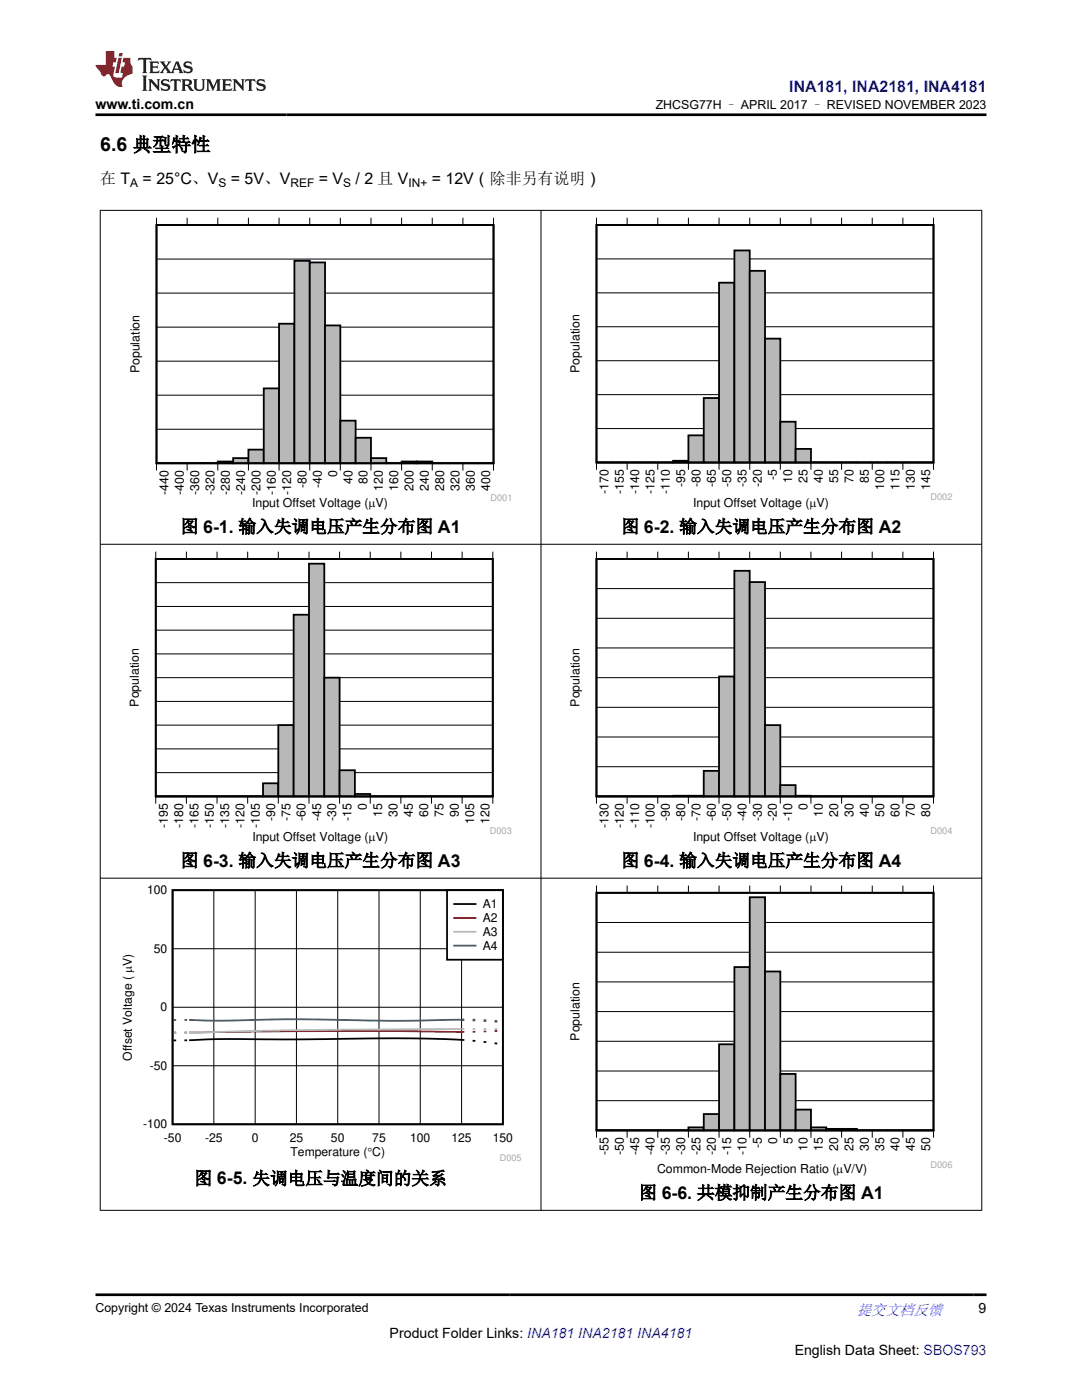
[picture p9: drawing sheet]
<svg xmlns="http://www.w3.org/2000/svg" width="216mm" height="279mm" viewBox="0 0 216 279" stroke-linecap="round" stroke-linejoin="round" font-family="sans-serif">
<defs><g id="words">
<text font-size="3.9" x="20" y="30.2">6.6 典型特性</text>
<g font-size="3.5">
<text x="36" y="106.3">图 6-1. 输入失调电压产生分布图 A1</text>
<text x="124" y="106.3">图 6-2. 输入失调电压产生分布图 A2</text>
<text x="36" y="172.9">图 6-3. 输入失调电压产生分布图 A3</text>
<text x="124" y="172.9">图 6-4. 输入失调电压产生分布图 A4</text>
<text x="38.8" y="236.4">图 6-5. 失调电压与温度间的关系</text>
<text x="127.5" y="239.2">图 6-6. 共模抑制产生分布图 A1</text>
</g>
<text font-size="3.2" fill="#00f" x="157.5" y="18.3">INA181, INA2181, INA4181</text>
<g font-size="3.2">
<text x="20" y="36.7">在 T</text>
<text x="28.5" y="36.7">= 25°C、V</text>
<text x="46.1" y="36.7">= 5V、V</text>
<text x="63.6" y="36.7">= V</text>
<text x="70.9" y="36.7">/ 2 且 V</text>
<text x="86.2" y="36.7">= 12V（除非另有说明）</text>
</g>
<text font-size="3" fill="#00f" x="171" y="262.4">提交文档反馈</text>
<g font-size="2.8">
<text x="19" y="21.7">www.ti.com.cn</text>
<text x="195.3" y="262.1">9</text>
<text x="77.8" y="266.9">Product Folder Links: INA181 INA2181 INA4181</text>
<text x="158.6" y="270.3">English Data Sheet: SBOS793</text>
</g>
<g font-size="2.5">
<text x="130.8" y="21.8">ZHCSG77H – APRIL 2017 – REVISED NOVEMBER 2023</text>
<text x="27.9" y="74.5" transform="rotate(-90 27.9 74.5)">Population</text>
<text x="115.6" y="74.4" transform="rotate(-90 115.6 74.4)">Population</text>
<text x="67.2" y="95.2" transform="rotate(-90 67.2 95.2)">0</text>
<text x="155" y="95.9" transform="rotate(-90 155 95.9)">-5</text>
<text x="33.6" y="98.8" transform="rotate(-90 33.6 98.8)">-440</text>
<text x="36.7" y="98.8" transform="rotate(-90 36.7 98.8)">-400</text>
<text x="39.7" y="98.8" transform="rotate(-90 39.7 98.8)">-360</text>
<text x="42.8" y="98.8" transform="rotate(-90 42.8 98.8)">-320</text>
<text x="45.9" y="98.8" transform="rotate(-90 45.9 98.8)">-280</text>
<text x="48.9" y="98.8" transform="rotate(-90 48.9 98.8)">-240</text>
<text x="50.3" y="101.2">Input Offset Voltage (PV)</text>
<text x="52" y="98.8" transform="rotate(-90 52 98.8)">-200</text>
<text x="55" y="98.8" transform="rotate(-90 55 98.8)">-160</text>
<text x="58.1" y="98.8" transform="rotate(-90 58.1 98.8)">-120</text>
<text x="61.1" y="97.4" transform="rotate(-90 61.1 97.4)">-80</text>
<text x="64.2" y="97.4" transform="rotate(-90 64.2 97.4)">-40</text>
<text x="70.3" y="96.6" transform="rotate(-90 70.3 96.6)">40</text>
<text x="73.4" y="96.6" transform="rotate(-90 73.4 96.6)">80</text>
<text x="76.4" y="98" transform="rotate(-90 76.4 98)">120</text>
<text x="79.5" y="98" transform="rotate(-90 79.5 98)">160</text>
<text x="82.5" y="98" transform="rotate(-90 82.5 98)">200</text>
<text x="85.6" y="98" transform="rotate(-90 85.6 98)">240</text>
<text x="88.6" y="98" transform="rotate(-90 88.6 98)">280</text>
<text x="91.7" y="98" transform="rotate(-90 91.7 98)">320</text>
<text x="94.8" y="98" transform="rotate(-90 94.8 98)">360</text>
<text x="97.8" y="98" transform="rotate(-90 97.8 98)">400</text>
<text x="121.4" y="98.6" transform="rotate(-90 121.4 98.6)">-170</text>
<text x="124.5" y="98.6" transform="rotate(-90 124.5 98.6)">-155</text>
<text x="127.5" y="98.6" transform="rotate(-90 127.5 98.6)">-140</text>
<text x="130.6" y="98.6" transform="rotate(-90 130.6 98.6)">-125</text>
<text x="133.6" y="98.6" transform="rotate(-90 133.6 98.6)">-110</text>
<text x="136.7" y="97.2" transform="rotate(-90 136.7 97.2)">-95</text>
<text x="138.3" y="101.2">Input Offset Voltage (PV)</text>
<text x="139.8" y="97.2" transform="rotate(-90 139.8 97.2)">-80</text>
<text x="142.8" y="97.2" transform="rotate(-90 142.8 97.2)">-65</text>
<text x="145.9" y="97.2" transform="rotate(-90 145.9 97.2)">-50</text>
<text x="148.9" y="97.2" transform="rotate(-90 148.9 97.2)">-35</text>
<text x="152" y="97.2" transform="rotate(-90 152 97.2)">-20</text>
<text x="158.1" y="96.4" transform="rotate(-90 158.1 96.4)">10</text>
<text x="161.2" y="96.4" transform="rotate(-90 161.2 96.4)">25</text>
<text x="164.2" y="96.4" transform="rotate(-90 164.2 96.4)">40</text>
<text x="167.3" y="96.4" transform="rotate(-90 167.3 96.4)">55</text>
<text x="170.3" y="96.4" transform="rotate(-90 170.3 96.4)">70</text>
<text x="173.4" y="96.4" transform="rotate(-90 173.4 96.4)">85</text>
<text x="176.4" y="97.8" transform="rotate(-90 176.4 97.8)">100</text>
<text x="179.5" y="97.8" transform="rotate(-90 179.5 97.8)">115</text>
<text x="182.6" y="97.8" transform="rotate(-90 182.6 97.8)">130</text>
<text x="185.6" y="97.8" transform="rotate(-90 185.6 97.8)">145</text>
<text x="27.7" y="141" transform="rotate(-90 27.7 141)">Population</text>
<text x="115.6" y="141" transform="rotate(-90 115.6 141)">Population</text>
<text x="73.2" y="161.7" transform="rotate(-90 73.2 161.7)">0</text>
<text x="161.1" y="161.7" transform="rotate(-90 161.1 161.7)">0</text>
<text x="33.5" y="165.2" transform="rotate(-90 33.5 165.2)">-195</text>
<text x="36.5" y="165.2" transform="rotate(-90 36.5 165.2)">-180</text>
<text x="39.6" y="165.2" transform="rotate(-90 39.6 165.2)">-165</text>
<text x="42.7" y="165.2" transform="rotate(-90 42.7 165.2)">-150</text>
<text x="45.7" y="165.2" transform="rotate(-90 45.7 165.2)">-135</text>
<text x="48.8" y="165.2" transform="rotate(-90 48.8 165.2)">-120</text>
<text x="50.4" y="167.8">Input Offset Voltage (PV)</text>
<text x="51.8" y="165.2" transform="rotate(-90 51.8 165.2)">-105</text>
<text x="54.9" y="163.9" transform="rotate(-90 54.9 163.9)">-90</text>
<text x="57.9" y="163.9" transform="rotate(-90 57.9 163.9)">-75</text>
<text x="61" y="163.9" transform="rotate(-90 61 163.9)">-60</text>
<text x="64.1" y="163.9" transform="rotate(-90 64.1 163.9)">-45</text>
<text x="67.1" y="163.9" transform="rotate(-90 67.1 163.9)">-30</text>
<text x="70.2" y="163.9" transform="rotate(-90 70.2 163.9)">-15</text>
<text x="76.3" y="163.1" transform="rotate(-90 76.3 163.1)">15</text>
<text x="79.3" y="163.1" transform="rotate(-90 79.3 163.1)">30</text>
<text x="82.4" y="163.1" transform="rotate(-90 82.4 163.1)">45</text>
<text x="85.4" y="163.1" transform="rotate(-90 85.4 163.1)">60</text>
<text x="88.5" y="163.1" transform="rotate(-90 88.5 163.1)">75</text>
<text x="91.6" y="163.1" transform="rotate(-90 91.6 163.1)">90</text>
<text x="94.6" y="164.4" transform="rotate(-90 94.6 164.4)">105</text>
<text x="97.7" y="164.4" transform="rotate(-90 97.7 164.4)">120</text>
<text x="121.4" y="165.2" transform="rotate(-90 121.4 165.2)">-130</text>
<text x="124.5" y="165.2" transform="rotate(-90 124.5 165.2)">-120</text>
<text x="127.5" y="165.2" transform="rotate(-90 127.5 165.2)">-110</text>
<text x="130.6" y="165.2" transform="rotate(-90 130.6 165.2)">-100</text>
<text x="133.6" y="163.9" transform="rotate(-90 133.6 163.9)">-90</text>
<text x="136.7" y="163.9" transform="rotate(-90 136.7 163.9)">-80</text>
<text x="138.3" y="167.8">Input Offset Voltage (PV)</text>
<text x="139.8" y="163.9" transform="rotate(-90 139.8 163.9)">-70</text>
<text x="142.8" y="163.9" transform="rotate(-90 142.8 163.9)">-60</text>
<text x="145.9" y="163.9" transform="rotate(-90 145.9 163.9)">-50</text>
<text x="148.9" y="163.9" transform="rotate(-90 148.9 163.9)">-40</text>
<text x="152" y="163.9" transform="rotate(-90 152 163.9)">-30</text>
<text x="155" y="163.9" transform="rotate(-90 155 163.9)">-20</text>
<text x="158.1" y="163.9" transform="rotate(-90 158.1 163.9)">-10</text>
<text x="164.2" y="163.1" transform="rotate(-90 164.2 163.1)">10</text>
<text x="167.3" y="163.1" transform="rotate(-90 167.3 163.1)">20</text>
<text x="170.3" y="163.1" transform="rotate(-90 170.3 163.1)">30</text>
<text x="173.4" y="163.1" transform="rotate(-90 173.4 163.1)">40</text>
<text x="176.4" y="163.1" transform="rotate(-90 176.4 163.1)">50</text>
<text x="179.5" y="163.1" transform="rotate(-90 179.5 163.1)">60</text>
<text x="182.6" y="163.1" transform="rotate(-90 182.6 163.1)">70</text>
<text x="185.6" y="163.1" transform="rotate(-90 185.6 163.1)">80</text>
<text x="115.6" y="207.7" transform="rotate(-90 115.6 207.7)">Population</text>
<text x="121.4" y="230.5" transform="rotate(-90 121.4 230.5)">-55</text>
<text x="124.5" y="230.5" transform="rotate(-90 124.5 230.5)">-50</text>
<text x="127.5" y="230.5" transform="rotate(-90 127.5 230.5)">-45</text>
<text x="130.6" y="230.5" transform="rotate(-90 130.6 230.5)">-40</text>
<text x="133.6" y="230.5" transform="rotate(-90 133.6 230.5)">-35</text>
<text x="136.7" y="230.5" transform="rotate(-90 136.7 230.5)">-30</text>
<text x="139.8" y="230.5" transform="rotate(-90 139.8 230.5)">-25</text>
<text x="142.8" y="230.5" transform="rotate(-90 142.8 230.5)">-20</text>
<text x="145.9" y="230.5" transform="rotate(-90 145.9 230.5)">-15</text>
<text x="148.9" y="230.5" transform="rotate(-90 148.9 230.5)">-10</text>
<text x="152" y="229.2" transform="rotate(-90 152 229.2)">-5</text>
<text x="155" y="228.4" transform="rotate(-90 155 228.4)">0</text>
<text x="158.1" y="228.4" transform="rotate(-90 158.1 228.4)">5</text>
<text x="161.2" y="229.7" transform="rotate(-90 161.2 229.7)">10</text>
<text x="164.2" y="229.7" transform="rotate(-90 164.2 229.7)">15</text>
<text x="167.3" y="229.7" transform="rotate(-90 167.3 229.7)">20</text>
<text x="170.3" y="229.7" transform="rotate(-90 170.3 229.7)">25</text>
<text x="173.4" y="229.7" transform="rotate(-90 173.4 229.7)">30</text>
<text x="176.4" y="229.7" transform="rotate(-90 176.4 229.7)">35</text>
<text x="179.5" y="229.7" transform="rotate(-90 179.5 229.7)">40</text>
<text x="182.6" y="229.7" transform="rotate(-90 182.6 229.7)">45</text>
<text x="185.6" y="229.7" transform="rotate(-90 185.6 229.7)">50</text>
<text x="131.1" y="234.1">Common-Mode Rejection Ratio (PV/V)</text>
<text x="19" y="261.8">Copyright © 2024 Texas Instruments Incorporated</text>
</g>
<g font-size="2.4">
<text x="26" y="37.3">A</text>
<text x="43.6" y="37.3">S</text>
<text x="58" y="37.3">REF</text>
<text x="68.5" y="37.3">S</text>
<text x="81.5" y="37.3">IN+</text>
<text x="29.3" y="178.5">100</text>
<text x="96.3" y="181.3">A1</text>
<text x="96.3" y="184">A2</text>
<text x="30.7" y="190.1">50</text>
<text x="96.3" y="186.8">A3</text>
<text x="96.3" y="189.6">A4</text>
<text x="32" y="201.8">0</text>
<text x="26.3" y="211.7" transform="rotate(-90 26.3 211.7)">Offset Voltage ( PV)</text>
<text x="29.9" y="213.5">-50</text>
<text x="28.5" y="225.2">-100</text>
<text x="32.7" y="227.9">-50</text>
<text x="40.9" y="227.9">-25</text>
<text x="50.2" y="227.9">0</text>
<text x="57.8" y="227.9">25</text>
<text x="66" y="227.9">50</text>
<text x="74.3" y="227.9">75</text>
<text x="81.8" y="227.9">100</text>
<text x="90.1" y="227.9">125</text>
<text x="98.3" y="227.9">150</text>
<text x="58" y="230.7">Temperature (qC)</text>
</g>
<g font-size="1.8" fill="#a8a8a8">
<text x="97.9" y="100">D001</text>
<text x="185.7" y="99.8">D002</text>
<text x="97.7" y="166.4">D003</text>
<text x="185.7" y="166.4">D004</text>
<text x="99.7" y="231.8">D005</text>
<text x="185.7" y="233.1">D006</text>
</g>
</g></defs>
<path d="M31.2 44.9h67.3v47.6h-67.3zM31.2 92.5h3.1zM34.3 92.5h3zM37.3 92.5h3.1zM40.4 92.5h3.1zM43.5 92.1h3v.4h-3z" fill="none" stroke="#000" stroke-width=".36"/>
<g fill="none" stroke="#000" stroke-width=".2">
<path d="M31.2 43.5v1.4h67.3v-1.4M31.2 58.5h67.3M31.2 51.7h67.3M37.3 43.5v1.4M43.5 43.5v1.4M49.6 43.5v1.4M55.7 43.5v1.4M61.8 43.5v1.4M67.9 43.5v1.4M74 43.5v1.4M80.1 43.5v1.4M86.3 43.5v1.4"/>
<path d="M92.4 43.5v1.4M31.2 78.9h67.3M31.2 72.1h67.3M31.2 65.3h67.3M31.2 93.9v-1.4h67.3v1.4M31.2 85.7h67.3M37.3 92.5v1.4M43.5 92.5v1.4M49.6 92.5v1.4M55.7 92.5v1.4M61.8 92.5v1.4M67.9 92.5v1.4"/>
<path d="M74 92.5v1.4M80.1 92.5v1.4M86.3 92.5v1.4M92.4 92.5v1.4"/>
</g>
<path d="M31.2 92.5h12.3" fill="none" stroke="#b8b8b8" stroke-width=".2"/>
<path d="M43.5 92.3h3" fill="none" stroke="#b8b8b8" stroke-width=".35"/>
<path d="M46.5 91.4h3.1v1.1h-3.1z" fill-rule="evenodd" fill="#b8b8b8"/>
<path d="M46.5 91.4h3.1v1.1h-3.1z" fill="none" stroke="#000" stroke-width=".36"/>
<path d="M49.6 89.7h3v2.8h-3z" fill-rule="evenodd" fill="#b8b8b8"/>
<path d="M49.6 89.7h3v2.8h-3z" fill="none" stroke="#000" stroke-width=".36"/>
<path d="M52.6 77.5h3.1v15h-3.1z" fill-rule="evenodd" fill="#b8b8b8"/>
<path d="M52.6 77.5h3.1v15h-3.1z" fill="none" stroke="#000" stroke-width=".36"/>
<path d="M55.7 64.6h3.1v27.9h-3.1z" fill-rule="evenodd" fill="#b8b8b8"/>
<path d="M55.7 64.6h3v27.9h-3z" fill="none" stroke="#000" stroke-width=".36"/>
<path d="M58.7 52h3.1v40.5h-3.1z" fill-rule="evenodd" fill="#b8b8b8"/>
<path d="M58.7 52h3.1v40.5h-3.1z" fill="none" stroke="#000" stroke-width=".36"/>
<path d="M61.8 52.4h3.1v40.1h-3.1z" fill-rule="evenodd" fill="#b8b8b8"/>
<path d="M61.8 52.4h3.1v40.1h-3.1z" fill="none" stroke="#000" stroke-width=".36"/>
<path d="M64.9 64.9h3v27.6h-3z" fill-rule="evenodd" fill="#b8b8b8"/>
<path d="M64.9 64.9h3v27.6h-3z" fill="none" stroke="#000" stroke-width=".36"/>
<path d="M67.9 84h3.1v8.5h-3.1z" fill-rule="evenodd" fill="#b8b8b8"/>
<path d="M67.9 84h3.1v8.5h-3.1z" fill="none" stroke="#000" stroke-width=".36"/>
<path d="M71 87.4h3v5.1h-3z" fill-rule="evenodd" fill="#b8b8b8"/>
<path d="M71 87.4h3v5.1h-3z" fill="none" stroke="#000" stroke-width=".36"/>
<path d="M74 91.4h3.1v1.1h-3.1z" fill-rule="evenodd" fill="#b8b8b8"/>
<path d="M31.2 44.9h67.3v47.6h-67.3zM74 91.4h3.1v1.1h-3.1zM77.1 92.5h3zM80.1 92.1h3.1v.4h-3.1zM83.2 92.1h3.1v.4h-3.1zM86.3 92.5h3zM89.3 92.5h3.1zM92.4 92.5h3zM95.4 92.5h3.1z" fill="none" stroke="#000" stroke-width=".36"/>
<path d="M77.1 92.5h3M86.3 92.5h12.2" fill="none" stroke="#b8b8b8" stroke-width=".2"/>
<path d="M80.1 92.3h6.2" fill="none" stroke="#b8b8b8" stroke-width=".35"/>
<path d="M113.9 43.4h76.1v58.3h-76.1z" fill-rule="evenodd" fill="#fff"/>
<path d="M119 44.9h67.3v47.4h-67.3zM119 92.3h3.1zM122.1 92.3h3zM125.1 92.3h3.1zM128.2 92.3h3.1zM131.3 92.3h3zM134.3 92h3.1v.3h-3.1z" fill="none" stroke="#000" stroke-width=".36"/>
<g fill="none" stroke="#000" stroke-width=".2">
<path d="M119 43.5v1.4h67.3v-1.4M119 58.4h67.3M119 51.7h67.3M125.1 43.5v1.4M131.3 43.5v1.4M137.4 43.5v1.4M143.5 43.5v1.4M149.6 43.5v1.4M155.7 43.5v1.4M161.8 43.5v1.4M167.9 43.5v1.4M174 43.5v1.4"/>
<path d="M180.2 43.5v1.4M119 78.8h67.3M119 72h67.3M119 65.2h67.3M119 93.7v-1.4h67.3v1.4M119 85.5h67.3M125.1 92.3v1.4M131.3 92.3v1.4M137.4 92.3v1.4M143.5 92.3v1.4M149.6 92.3v1.4M155.7 92.3v1.4"/>
<path d="M161.8 92.3v1.4M167.9 92.3v1.4M174 92.3v1.4M180.2 92.3v1.4"/>
</g>
<path d="M119 92.3h15.3" fill="none" stroke="#b8b8b8" stroke-width=".2"/>
<path d="M134.3 92.1h3.1" fill="none" stroke="#b8b8b8" stroke-width=".35"/>
<path d="M137.4 86.9h3v5.4h-3z" fill-rule="evenodd" fill="#b8b8b8"/>
<path d="M137.4 86.9h3v5.4h-3z" fill="none" stroke="#000" stroke-width=".36"/>
<path d="M140.4 79.4h3.1v12.9h-3.1z" fill-rule="evenodd" fill="#b8b8b8"/>
<path d="M140.4 79.4h3.1v12.9h-3.1z" fill="none" stroke="#000" stroke-width=".36"/>
<path d="M143.5 56.4h3v35.9h-3z" fill-rule="evenodd" fill="#b8b8b8"/>
<path d="M143.5 56.4h3v35.9h-3z" fill="none" stroke="#000" stroke-width=".36"/>
<path d="M146.5 50h3.1v42.3h-3.1z" fill-rule="evenodd" fill="#b8b8b8"/>
<path d="M146.5 50h3.1v42.3h-3.1z" fill="none" stroke="#000" stroke-width=".36"/>
<path d="M149.6 54h3.1v38.3h-3.1z" fill-rule="evenodd" fill="#b8b8b8"/>
<path d="M149.6 54.1h3.1v38.2h-3.1z" fill="none" stroke="#000" stroke-width=".36"/>
<path d="M152.7 67.6h3v24.7h-3z" fill-rule="evenodd" fill="#b8b8b8"/>
<path d="M152.7 67.6h3v24.7h-3z" fill="none" stroke="#000" stroke-width=".36"/>
<path d="M155.7 84.2h3.1v8.1h-3.1z" fill-rule="evenodd" fill="#b8b8b8"/>
<path d="M155.7 84.2h3.1v8.1h-3.1z" fill="none" stroke="#000" stroke-width=".36"/>
<path d="M158.8 89.6h3v2.7h-3z" fill-rule="evenodd" fill="#b8b8b8"/>
<path d="M119 44.9h67.3v47.4h-67.3zM158.8 89.6h3v2.7h-3zM161.8 92.3h3.1zM164.9 92.3h3zM167.9 92.3h3.1zM171 92.3h3zM174 92.3h3.1zM177.1 92.3h3.1zM180.2 92.3h3zM183.2 92.3h3.1z" fill="none" stroke="#000" stroke-width=".36"/>
<path d="M161.8 92.3h24.5" fill="none" stroke="#b8b8b8" stroke-width=".2"/>
<path d="M25.9 110h76.2v58.3h-76.2z" fill-rule="evenodd" fill="#fff"/>
<path d="M31.1 111.5h67.2v47.4h-67.2zM31.1 158.9h3zM34.1 158.9h3.1zM37.2 158.9h3.1zM40.3 158.9h3zM43.3 158.9h3.1zM46.4 158.9h3zM49.4 158.9h3.1z" fill="none" stroke="#000" stroke-width=".36"/>
<g fill="none" stroke="#000" stroke-width=".2">
<path d="M31.1 110.1v1.4h67.2v-1.4M31.1 116.3h67.2M37.2 110.1v1.4M43.3 110.1v1.4M49.4 110.1v1.4M55.5 110.1v1.4M61.7 110.1v1.4M67.8 110.1v1.4M73.9 110.1v1.4M80 110.1v1.4M86.1 110.1v1.4M92.2 110.1v1.4"/>
<path d="M31.1 140h67.2M31.1 135.2h67.2M31.1 130.5h67.2M31.1 125.8h67.2M31.1 121h67.2M31.1 154.2h67.2M31.1 149.5h67.2M31.1 144.7h67.2M37.2 158.9v1.5M43.3 158.9v1.5M49.4 158.9v1.5M55.5 158.9v1.5"/>
<path d="M61.7 158.9v1.5M67.8 158.9v1.5M73.9 158.9v1.5M80 158.9v1.5M86.1 158.9v1.5M92.2 158.9v1.5M31.1 160.4v-1.5h67.2v1.5"/>
</g>
<path d="M31.1 158.9h21.4" fill="none" stroke="#b8b8b8" stroke-width=".2"/>
<path d="M52.5 156.3h3.1v2.6h-3.1z" fill-rule="evenodd" fill="#b8b8b8"/>
<path d="M52.5 156.3h3v2.6h-3z" fill="none" stroke="#000" stroke-width=".36"/>
<path d="M55.5 144.7h3.1v14.2h-3.1z" fill-rule="evenodd" fill="#b8b8b8"/>
<path d="M55.5 144.7h3.1v14.2h-3.1z" fill="none" stroke="#000" stroke-width=".36"/>
<path d="M58.6 122.7h3.1v36.2h-3.1z" fill-rule="evenodd" fill="#b8b8b8"/>
<path d="M58.6 122.7h3.1v36.2h-3.1z" fill="none" stroke="#000" stroke-width=".36"/>
<path d="M61.7 112.5h3v46.4h-3z" fill-rule="evenodd" fill="#b8b8b8"/>
<path d="M61.7 112.5h3v46.4h-3z" fill="none" stroke="#000" stroke-width=".36"/>
<path d="M64.7 135.2h3.1v23.7h-3.1z" fill-rule="evenodd" fill="#b8b8b8"/>
<path d="M64.7 135.2h3.1v23.7h-3.1z" fill="none" stroke="#000" stroke-width=".36"/>
<path d="M67.8 153.7h3v5.2h-3z" fill-rule="evenodd" fill="#b8b8b8"/>
<path d="M67.8 153.7h3v5.2h-3z" fill="none" stroke="#000" stroke-width=".36"/>
<path d="M70.8 158.5h3.1v.4h-3.1z" fill-rule="evenodd" fill="#b8b8b8"/>
<path d="M31.1 111.5h67.2v47.4h-67.2zM70.8 158.5h3.1v.4h-3.1zM73.9 158.9h3zM76.9 158.9h3.1zM80 158.9h3zM83 158.9h3.1zM86.1 158.9h3.1zM89.2 158.9h3zM92.2 158.9h3.1zM95.3 158.9h3z" fill="none" stroke="#000" stroke-width=".36"/>
<path d="M73.9 158.9h24.4" fill="none" stroke="#b8b8b8" stroke-width=".2"/>
<path d="M113.8 110h76.3v58.3h-76.3z" fill-rule="evenodd" fill="#fff"/>
<path d="M119 111.5h67.3v47.4h-67.3zM119 158.9h3.1zM122.1 158.9h3zM125.1 158.9h3.1zM128.2 158.9h3zM131.2 158.9h3.1zM134.3 158.8h3.1v.1h-3.1zM137.4 158.8h3v.1h-3z" fill="none" stroke="#000" stroke-width=".36"/>
<g fill="none" stroke="#000" stroke-width=".2">
<path d="M119 110.1v1.4h67.3v-1.4M119 117.5h67.3M125.1 110.1v1.4M131.2 110.1v1.4M137.4 110.1v1.4M143.5 110.1v1.4M149.6 110.1v1.4M155.7 110.1v1.4M161.8 110.1v1.4M167.9 110.1v1.4M174 110.1v1.4M180.2 110.1v1.4"/>
<path d="M119 135.2h67.3M119 129.3h67.3M119 123.4h67.3M119 153h67.3M119 147.1h67.3M119 141.2h67.3M125.1 158.9v1.5M131.2 158.9v1.5M137.4 158.9v1.5M143.5 158.9v1.5M149.6 158.9v1.5M155.7 158.9v1.5"/>
<path d="M161.8 158.9v1.5M167.9 158.9v1.5M174 158.9v1.5M180.2 158.9v1.5M119 160.4v-1.5h67.3v1.5"/>
</g>
<path d="M119 158.9h15.3M134.3 158.9h6.1" fill="none" stroke="#b8b8b8" stroke-width=".2"/>
<path d="M140.4 153.8h3.1v5.1h-3.1z" fill-rule="evenodd" fill="#b8b8b8"/>
<path d="M140.4 153.8h3.1v5.1h-3.1z" fill="none" stroke="#000" stroke-width=".36"/>
<path d="M143.5 135h3v23.9h-3z" fill-rule="evenodd" fill="#b8b8b8"/>
<path d="M143.5 135h3v23.9h-3z" fill="none" stroke="#000" stroke-width=".36"/>
<path d="M146.5 113.9h3.1v45h-3.1z" fill-rule="evenodd" fill="#b8b8b8"/>
<path d="M146.5 113.9h3.1v45h-3.1z" fill="none" stroke="#000" stroke-width=".36"/>
<path d="M149.6 116.2h3.1v42.7h-3.1z" fill-rule="evenodd" fill="#b8b8b8"/>
<path d="M149.6 116.2h3v42.7h-3z" fill="none" stroke="#000" stroke-width=".36"/>
<path d="M152.6 144.7h3.1v14.2h-3.1z" fill-rule="evenodd" fill="#b8b8b8"/>
<path d="M152.6 144.7h3.1v14.2h-3.1z" fill="none" stroke="#000" stroke-width=".36"/>
<path d="M155.7 156.7h3.1v2.2h-3.1z" fill-rule="evenodd" fill="#b8b8b8"/>
<path d="M119 111.5h67.3v47.4h-67.3zM155.7 156.7h3.1v2.2h-3.1zM158.8 158.8h3v.1h-3zM161.8 158.9h3.1zM164.9 158.9h3zM167.9 158.9h3.1zM171 158.9h3zM174 158.9h3.1zM177.1 158.9h3.1zM180.2 158.9h3zM183.2 158.9h3.1z" fill="none" stroke="#000" stroke-width=".36"/>
<path d="M158.8 158.9h3M161.8 158.9h24.5" fill="none" stroke="#b8b8b8" stroke-width=".2"/>
<path d="M24 176.7h80v55.1h-80z" fill-rule="evenodd" fill="#fff"/>
<path d="M34.4 177.7h65.9v46.7h-65.9zM34.6 207.6h.6M37.3 207.6h-.5M92.7 207.6a414.5 414.5 0 0 0-31.7-.2h-3.6a240.1 240.1 0 0 0-19.7 .2M94.3 207.7h.5M96.5 207.9l.5 .1M98.7 208.2l.5 .1" fill="none" stroke="#000" stroke-width=".35"/>
<path d="M42.7 177.7v46.7M50.9 177.7v46.7M59.2 177.7v46.7M67.4 177.7v46.7M75.6 177.7v46.7M83.9 177.7v46.7M92.1 177.7v46.7M34.4 189.3h65.9M34.4 212.7h65.9M34.4 201h65.9" fill="none" stroke="#000" stroke-width=".2"/>
<path d="M34.6 206.1h.6M37.3 206.1h-.5M92.7 205.9l-27.8-.1-27.2 .3M94.8 205.9h-.5M97 205.8h-.5M99.2 205.7l-.5 .1" fill="none" stroke="#f00" stroke-width=".35"/>
<path d="M34.6 206.2h.6M37.3 206.1h-.5M92.7 205.3l-31.7 .3-23.3 .5M94.3 205.3h.5M96.5 205.3h.5M98.7 205.3h.5" fill="none" stroke="#b8b8b8" stroke-width=".35"/>
<path d="M34.6 203.5h.6M36.8 203.5h.5M92.1 203.5a460.3 460.3 0 0 1-31.1-.1h-3.6a241.7 241.7 0 0 1-18.6 .2h-1.1" fill="none" stroke="#295c75" stroke-width=".35"/>
<path d="M92.1 203.5h.6M94.3 203.6h.5M96.5 203.7h.5M98.7 203.8h.5" fill="none" stroke="#295c75" stroke-width=".5"/>
<path d="M89.2 177.7h11.1v13.8h-11.1z" fill-rule="evenodd" fill="#fff"/>
<path d="M89.2 177.7h11.1v13.8h-11.1zM90.6 180.4h4.3" fill="none" stroke="#000" stroke-width=".35"/>
<path d="M90.6 183.2h4.3" fill="none" stroke="#f00" stroke-width=".35"/>
<path d="M90.6 186h4.3" fill="none" stroke="#b8b8b8" stroke-width=".35"/>
<path d="M90.6 188.7h4.3" fill="none" stroke="#295c75" stroke-width=".35"/>
<path d="M113.9 176.7h76.1v57.9h-76.1z" fill-rule="evenodd" fill="#fff"/>
<path d="M119 178.2h67.3v47.4h-67.3zM119 225.6h3.1zM122.1 225.6h3zM125.1 225.6h3.1zM128.2 225.6h3.1zM131.3 225.6h3zM134.3 225.6h3.1z" fill="none" stroke="#000" stroke-width=".36"/>
<g fill="none" stroke="#000" stroke-width=".2">
<path d="M119 176.7v1.5h67.3v-1.5M125.1 176.7v1.5M131.3 176.7v1.5M137.4 176.7v1.5M143.5 176.7v1.5M149.6 176.7v1.5M155.7 176.7v1.5M161.8 176.7v1.5M167.9 176.7v1.5M174 176.7v1.5M180.2 176.7v1.5M119 196h67.3"/>
<path d="M119 190h67.3M119 184.1h67.3M119 219.7h67.3M119 213.7h67.3M119 207.8h67.3M119 201.9h67.3M119 227v-1.4h67.3v1.4M125.1 225.6v1.4M131.3 225.6v1.4M137.4 225.6v1.4M143.5 225.6v1.4M149.6 225.6v1.4"/>
<path d="M155.7 225.6v1.4M161.8 225.6v1.4M167.9 225.6v1.4M174 225.6v1.4M180.2 225.6v1.4"/>
</g>
<path d="M119 225.6h18.4" fill="none" stroke="#b8b8b8" stroke-width=".2"/>
<path d="M137.4 225h3v.6h-3z" fill-rule="evenodd" fill="#b8b8b8"/>
<path d="M137.4 225h3v.6h-3z" fill="none" stroke="#000" stroke-width=".36"/>
<path d="M140.4 222.3h3.1v3.3h-3.1z" fill-rule="evenodd" fill="#b8b8b8"/>
<path d="M140.4 222.3h3.1v3.3h-3.1z" fill="none" stroke="#000" stroke-width=".36"/>
<path d="M143.5 208.4h3v17.2h-3z" fill-rule="evenodd" fill="#b8b8b8"/>
<path d="M143.5 208.4h3v17.2h-3z" fill="none" stroke="#000" stroke-width=".36"/>
<path d="M146.5 193h3.1v32.6h-3.1z" fill-rule="evenodd" fill="#b8b8b8"/>
<path d="M146.5 193h3.1v32.6h-3.1z" fill="none" stroke="#000" stroke-width=".36"/>
<path d="M149.6 179.1h3.1v46.5h-3.1z" fill-rule="evenodd" fill="#b8b8b8"/>
<path d="M149.6 179.1h3.1v46.5h-3.1z" fill="none" stroke="#000" stroke-width=".36"/>
<path d="M152.7 193.9h3v31.7h-3z" fill-rule="evenodd" fill="#b8b8b8"/>
<path d="M152.7 193.9h3v31.7h-3z" fill="none" stroke="#000" stroke-width=".36"/>
<path d="M155.7 214.3h3.1v11.3h-3.1z" fill-rule="evenodd" fill="#b8b8b8"/>
<path d="M155.7 214.3h3.1v11.3h-3.1z" fill="none" stroke="#000" stroke-width=".36"/>
<path d="M158.8 221.4h3v4.2h-3z" fill-rule="evenodd" fill="#b8b8b8"/>
<path d="M158.8 221.4h3v4.2h-3z" fill="none" stroke="#000" stroke-width=".36"/>
<path d="M161.8 225h3.1v.6h-3.1z" fill-rule="evenodd" fill="#b8b8b8"/>
<path d="M119 178.2h67.3v47.4h-67.3zM161.8 225h3.1v.6h-3.1zM164.9 225.3h3v.3h-3zM167.9 225.3h3.1v.3h-3.1zM171 225.6h3zM174 225.6h3.1zM177.1 225.6h3.1zM180.2 225.6h3zM183.2 225.6h3.1z" fill="none" stroke="#000" stroke-width=".36"/>
<path d="M164.9 225.4h6.1" fill="none" stroke="#b8b8b8" stroke-width=".31"/>
<path d="M171 225.6h15.3" fill="none" stroke="#b8b8b8" stroke-width=".2"/>
<path d="M19.9 42h176.1M20 41.9v199.7M107.9 41.9v199.7M195.9 41.9v199.7M19.9 108.6h176.1M19.9 175.3h176.1M19.9 241.5h176.1" fill="none" stroke="#000" stroke-width=".2"/>
<path d="M27.7 11.6l-.2 .5 .5-.2h.6v.1v2.2l-.2 .4h1l-.2-.4v-2.2v-.1h.5l.5 .2-.1-.5zM29.8 12.3l.2 .4v1.5l-.2 .4h1.9l.1-.6a1.08 1.08 0 0 1-1.3 .2v-.7h.6l.4 .2v-.7l-.4 .2h-.6v-.5l.2-.2a1 1 0 0 1 1 .3l-.1-.5zM31.8 12.3l1 1.1-1 1.2h.9l-.2-.2 .4-.8 .5 .8-.2 .2h1.6l-.2-.2 .1-.5h1l.1 .5-.1 .2h.9l-.2-.3-.8-2h-.5l-1 2.2-.8-1.1 .9-1.1h-.8l.2 .2-.5 .6-.3-.6 .1-.2zM35.2 12.7l.4 1h-.8zM36.8 12.4a.65 .65 0 0 0-.2 .7 .65 .65 0 0 0 .6 .5l.7 .1 .1 .3a.79 .79 0 0 1-.7 .4 .79 .79 0 0 1-.7-.5l.1 .7 .2-.1a.93 .93 0 0 0 1.1 .1 .93 .93 0 0 0 .4-1 1.46 1.46 0 0 0-1.2-.6l-.1-.3a1.09 1.09 0 0 1 1.2 .2l-.2-.6-.1 .1-.6-.2zM28.4 15.1l.2 .4v2.2l-.2 .4h1l-.2-.4v-2.2l.2-.4zM29.6 15.8l.2 .4v1.5l-.2 .4h.8l-.3-.4v-1.3l1.7 1.8v-2l.2-.4h-.8l.2 .2 .1 1.1-1.2-1.3zM32.3 15.9a.65 .65 0 0 0-.2 .8 .65 .65 0 0 0 .7 .4l.6 .2 .1 .2a.79 .79 0 0 1-.7 .4 .79 .79 0 0 1-.7-.5l.1 .7 .2-.1a.93 .93 0 0 0 1.1 .1 .93 .93 0 0 0 .4-.9 1.46 1.46 0 0 0-1.2-.6l-.1-.4a1.09 1.09 0 0 1 1.2 .2l-.2-.6-.1 .1-.6-.1zM34.1 15.8l-.1 .6a.63 .63 0 0 1 .7-.3l.1 1.6-.3 .4h1l-.2-.4v-1.6a.66 .66 0 0 1 .8 .3l-.1-.6zM36.2 15.8l.2 .4v1.5l-.2 .4h.9l-.2-.2v-.7h.5l.1 .2a.79 .79 0 0 0 1.2 .6l-1-.9a.61 .61 0 0 0 .6-.6 .61 .61 0 0 0-.5-.7zM36.9 16.1h.2a.47 .47 0 0 1 .5 .1 .47 .47 0 0 1 .1 .5l-.2 .1-.6 .1zM38.5 15.8l.2 .2a2.27 2.27 0 0 0 .4 2 1.04 1.04 0 0 0 1.7-.7v-1.3l.2-.2h-.8l.2 .4v1.1a.6 .6 0 0 1-.6 .6 .6 .6 0 0 1-.6-.6v-1.1l.3-.4zM41.1 15.8l.2 .4v1.5l-.2 .4h.7l-.2-.4v-1.4l.9 1.9 .8-1.9v1.4l-.2 .4h1l-.3-.4v-1.5l.3-.4h-.8l-.7 1.5-.7-1.5zM44.3 15.8l.2 .4v1.5l-.2 .4h1.9l.1-.6a1.09 1.09 0 0 1-1.3 .2v-.7h.6l.4 .2v-.6l-.4 .2h-.6v-.6l.2-.1a1.01 1.01 0 0 1 1 .3l-.1-.6zM46.4 15.8l.3 .4v1.5l-.3 .4h.8l-.2-.4v-1.3l1.6 1.8v-2l.2-.4h-.7l.2 .2v1.1l-1.2-1.3zM49 15.8l-.1 .6a.63 .63 0 0 1 .8-.3v1.6l-.3 .4h1l-.2-.4v-1.6a.66 .66 0 0 1 .8 .3l-.1-.6zM51.4 15.9a.65 .65 0 0 0-.2 .8 .65 .65 0 0 0 .6 .4l.6 .2 .2 .2a.79 .79 0 0 1-.8 .4 .79 .79 0 0 1-.6-.5l.1 .7 .2-.1a.93 .93 0 0 0 1 .1 .93 .93 0 0 0 .5-.9 1.46 1.46 0 0 0-1.3-.6l-.1-.4a1.09 1.09 0 0 1 1.3 .2l-.2-.6-.2 .1-.5-.1z" fill="#231f20"/>
<path d="M21.1 10.2v2.8h-2.1l.1 .3 .9 1a.95 .95 0 0 0 .9 .9 .59 .59 0 0 1 .6-.4 .59 .59 0 0 1 .5 .4l.4 .7a1.59 1.59 0 0 0 2.1 1.4 1.61 1.61 0 0 1 1-2.3l1-.3-.1-1.5a1.59 1.59 0 0 1-.4-1.7h-1.4l-.2 .9h.5l-.1 .9h-.5l-.2 1v.2l.4 .1-.2 .9h-.6a.73 .73 0 0 1-1.1-.7l.3-1.5h-.5l.2-.9h.5l.2-.9h-.5v-1.3zM23.6 11.5l-.6 3.1h.7l.6-3.1zM23.8 10.6l-.1 .6h.7l.1-.6z" fill="#ed1c24"/>
<path d="M19 22.9h177.8M19 258.4h177.8" fill="none" stroke="#000" stroke-width=".53"/>
<use href="#words"/>
</svg>
